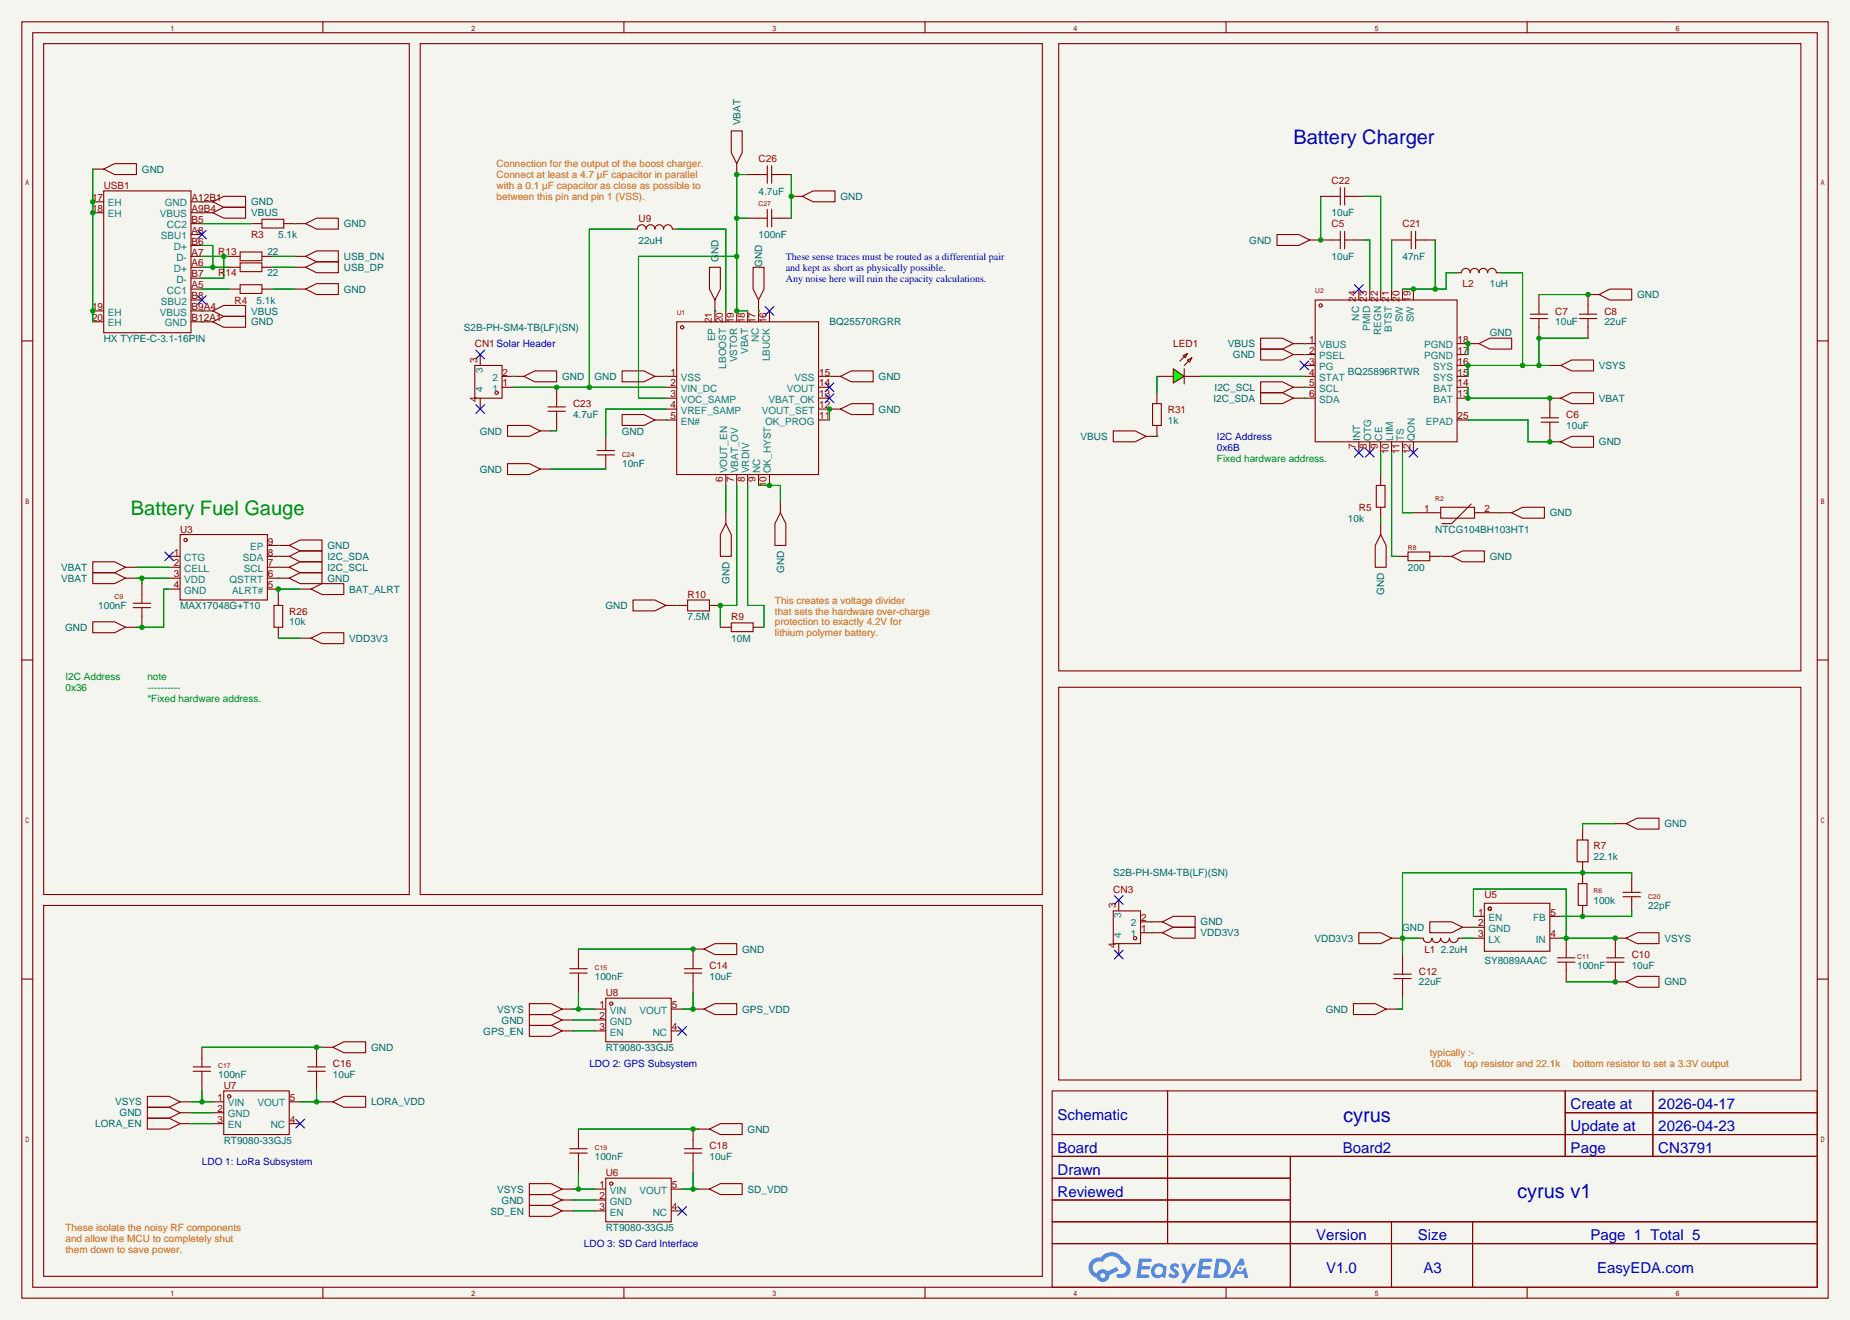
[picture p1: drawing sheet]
<svg xmlns="http://www.w3.org/2000/svg" width="431mm" height="307mm" viewBox="0 0 431 307" stroke-linecap="round" stroke-linejoin="round" font-family="sans-serif">
<defs><g id="words">
<g font-size="4.7" fill="#0000c2">
<text x="301" y="33.4">Battery Charger</text>
<text x="312.6" y="261.2">cyrus</text>
<text x="353.1" y="279">cyrus v1</text>
</g>
<text font-size="4.7" fill="#090" x="30.5" y="119.8">Battery Fuel Gauge</text>
<g font-size="3.5" fill="#0000c2">
<text x="246.1" y="260.8">Schematic</text>
<text x="365.5" y="258.3">Create at</text>
<text x="365.5" y="263.4">Update at</text>
<text x="385.9" y="258.3">2026-04-17</text>
<text x="385.9" y="263.4">2026-04-23</text>
<text x="246.1" y="268.4">Board</text>
<text x="312.5" y="268.4">Board2</text>
<text x="365.5" y="268.4">Page</text>
<text x="385.9" y="268.4">CN3791</text>
<text x="246.1" y="273.5">Drawn</text>
<text x="246.1" y="278.6">Reviewed</text>
<text x="306.3" y="288.8">Version</text>
<text x="330" y="288.8">Size</text>
<text x="370.1" y="288.8">Page 1 Total 5</text>
<text x="308.6" y="296.4">V1.0</text>
<text x="331.3" y="296.4">A3</text>
<text x="371.7" y="296.4">EasyEDA.com</text>
</g>
<g font-size="2.3" fill="#006464">
<text x="172.3" y="29.2" transform="rotate(-90 172.3 29.2)">VBAT</text>
<text x="33" y="40.2">GND</text>
<text x="58.4" y="47.8">GND</text>
<text x="176.5" y="45.3">4.7uF</text>
<text x="195.6" y="46.6">GND</text>
<text x="58.4" y="50.4">VBUS</text>
<text x="80" y="52.9">GND</text>
<text x="309.9" y="50.4">10uF</text>
<text x="62.2" y="59.3">22</text>
<text x="64.8" y="55.5">5.1k</text>
<text x="148.6" y="56.7">22uH</text>
<text x="176.5" y="55.5">100nF</text>
<text x="290.7" y="56.7">GND</text>
<text x="62.2" y="64.3">22</text>
<text x="80" y="63.1">USB_DP</text>
<text x="80" y="60.5">USB_DN</text>
<text x="167.2" y="61" transform="rotate(-90 167.2 61)">GND</text>
<text x="177.4" y="62.2" transform="rotate(-90 177.4 62.2)">GND</text>
<text x="309.9" y="60.5">10uF</text>
<text x="326.4" y="60.5">47nF</text>
<text x="59.7" y="70.7">5.1k</text>
<text x="80" y="68.2">GND</text>
<text x="346.7" y="66.9">1uH</text>
<text x="381" y="69.4">GND</text>
<text x="58.4" y="73.2">VBUS</text>
<text x="58.4" y="75.8">GND</text>
<text x="107.9" y="77">S2B-PH-SM4-TB(LF)(SN)</text>
<text x="193" y="75.8">BQ25570RGRR</text>
<text x="361.9" y="75.8">10uF</text>
<text x="373.4" y="75.8">22uF</text>
<text x="24.1" y="79.6">HX TYPE-C-3.1-16PIN</text>
<text x="285.8" y="80.9">VBUS</text>
<text x="286.9" y="83.4">GND</text>
<text x="346.7" y="78.3">GND</text>
<text x="130.8" y="88.5">GND</text>
<text x="138.3" y="88.5">GND</text>
<text x="204.5" y="88.5">GND</text>
<text x="313.7" y="87.2">BQ25896RTWR</text>
<text x="372.1" y="85.9">VSYS</text>
<text x="282.4" y="93.6">I2C_SDA</text>
<text x="282.7" y="91">I2C_SCL</text>
<text x="372.1" y="93.6">VBAT</text>
<text x="111.7" y="101.2">GND</text>
<text x="133.3" y="97.4">4.7uF</text>
<text x="144.7" y="101.2">GND</text>
<text x="204.5" y="96.1">GND</text>
<text x="271.8" y="98.6">1k</text>
<text x="364.5" y="99.9">10uF</text>
<text x="251.5" y="102.4">VBUS</text>
<text x="372.1" y="103.7">GND</text>
<text x="111.7" y="110.1">GND</text>
<text x="144.8" y="108.8">10nF</text>
<text x="313.7" y="121.5">10k</text>
<text x="334" y="124">NTCG104BH103HT1</text>
<text x="360.7" y="120.2">GND</text>
<text x="76.2" y="130.4">I2C_SDA</text>
<text x="76.2" y="127.8">GND</text>
<text x="346.7" y="130.4">GND</text>
<text x="14.2" y="132.9">VBAT</text>
<text x="14.2" y="135.5">VBAT</text>
<text x="76.2" y="132.9">I2C_SCL</text>
<text x="76.2" y="135.5">GND</text>
<text x="169.8" y="136" transform="rotate(-90 169.8 136)">GND</text>
<text x="182.5" y="133.4" transform="rotate(-90 182.5 133.4)">GND</text>
<text x="327.7" y="132.9">200</text>
<text x="22.9" y="141.8">100nF</text>
<text x="41.9" y="141.8">MAX17048G+T10</text>
<text x="81.3" y="138">BAT_ALRT</text>
<text x="140.9" y="141.8">GND</text>
<text x="322.2" y="138.5" transform="rotate(-90 322.2 138.5)">GND</text>
<text x="15.1" y="146.9">GND</text>
<text x="67.3" y="145.6">10k</text>
<text x="81.3" y="149.4">VDD3V3</text>
<text x="160" y="144.4">7.5M</text>
<text x="170.2" y="149.4">10M</text>
<text x="387.3" y="192.6">GND</text>
<text x="370.8" y="200.2">22.1k</text>
<text x="259.1" y="204">S2B-PH-SM4-TB(LF)(SN)</text>
<text x="279.4" y="215.5">GND</text>
<text x="370.8" y="210.4">100k</text>
<text x="383.5" y="211.7">22pF</text>
<text x="172.7" y="221.8">GND</text>
<text x="279.4" y="218">VDD3V3</text>
<text x="305.9" y="219.3">VDD3V3</text>
<text x="326.3" y="216.7">GND</text>
<text x="335.3" y="221.8">2.2uH</text>
<text x="387.3" y="219.3">VSYS</text>
<text x="345.4" y="224.4">SY8089AAAC</text>
<text x="367" y="225.6">100nF</text>
<text x="379.7" y="225.6">10uF</text>
<text x="138.4" y="228.2">100nF</text>
<text x="165.1" y="228.2">10uF</text>
<text x="330.2" y="229.4">22uF</text>
<text x="387.3" y="229.4">GND</text>
<text x="115.7" y="235.8">VSYS</text>
<text x="116.7" y="238.3">GND</text>
<text x="172.7" y="235.8">GPS_VDD</text>
<text x="308.5" y="235.8">GND</text>
<text x="86.4" y="244.7">GND</text>
<text x="112.5" y="240.9">GPS_EN</text>
<text x="141" y="244.7">RT9080-33GJ5</text>
<text x="50.8" y="251">100nF</text>
<text x="77.5" y="251">10uF</text>
<text x="26.8" y="257.4">VSYS</text>
<text x="86.4" y="257.4">LORA_VDD</text>
<text x="22.2" y="262.5">LORA_EN</text>
<text x="27.8" y="259.9">GND</text>
<text x="174" y="263.7">GND</text>
<text x="52.1" y="266.3">RT9080-33GJ5</text>
<text x="138.4" y="270.1">100nF</text>
<text x="165.1" y="270.1">10uF</text>
<text x="115.7" y="277.7">VSYS</text>
<text x="116.7" y="280.2">GND</text>
<text x="174" y="277.7">SD_VDD</text>
<text x="114.2" y="282.8">SD_EN</text>
<text x="141" y="286.6">RT9080-33GJ5</text>
</g>
<g font-size="2.3" fill="#c60">
<text x="115.6" y="38.9">Connection for the output of the boost charger.</text>
<text x="115.6" y="41.5">Connect at least a 4.7 µF capacitor in parallel</text>
<text x="115.6" y="44">with a 0.1 µF capacitor as close as possible to</text>
<text x="115.6" y="46.6">between this pin and pin 1 (VSS).</text>
<text x="180.3" y="140.5">This creates a voltage divider</text>
<text x="180.3" y="143.1">that sets the hardware over-charge</text>
<text x="180.3" y="145.6">protection to exactly 4.2V for</text>
<text x="180.3" y="148.2">lithium polymer battery.</text>
<text x="332.7" y="246">typically :-</text>
<text x="332.7" y="248.5">100k</text>
<text x="340.8" y="248.5">top resistor and 22.1k</text>
<text x="366.1" y="248.5">bottom resistor to set a 3.3V output</text>
<text x="15.2" y="286.6">These isolate the noisy RF components</text>
<text x="15.2" y="289.1">and allow the MCU to completely shut</text>
<text x="15.2" y="291.7">them down to save power.</text>
</g>
<g font-size="2.3" fill="#a90000">
<text x="176.5" y="37.7">C26</text>
<text x="24.1" y="44">USB1</text>
<text x="309.9" y="42.8">C22</text>
<text x="148.6" y="51.6">U9</text>
<text x="309.9" y="52.9">C5</text>
<text x="326.4" y="52.9">C21</text>
<text x="50.8" y="59.3">R13</text>
<text x="58.4" y="55.5">R3</text>
<text x="50.8" y="64.3">R14</text>
<text x="54.6" y="70.7">R4</text>
<text x="340.4" y="66.9">L2</text>
<text x="361.9" y="73.2">C7</text>
<text x="373.4" y="73.2">C8</text>
<text x="110.5" y="80.9">CN1 Solar Header</text>
<text x="273" y="80.9">LED1</text>
<text x="133.3" y="94.8">C23</text>
<text x="271.8" y="96.1">R31</text>
<text x="364.5" y="97.4">C6</text>
<text x="316.2" y="119">R5</text>
<text x="41.9" y="124">U3</text>
<text x="67.3" y="143.1">R26</text>
<text x="160" y="139.3">R10</text>
<text x="170.2" y="144.4">R9</text>
<text x="370.8" y="197.7">R7</text>
<text x="259.1" y="207.9">CN3</text>
<text x="345.4" y="209.1">U5</text>
<text x="331.5" y="221.8">L1</text>
<text x="165.1" y="225.6">C14</text>
<text x="330.2" y="226.9">C12</text>
<text x="379.7" y="223.1">C10</text>
<text x="141" y="232">U8</text>
<text x="77.5" y="248.5">C16</text>
<text x="52.1" y="253.6">U7</text>
<text x="165.1" y="267.5">C18</text>
<text x="141" y="273.9">U6</text>
</g>
<g font-size="2.3" fill="#840000">
<text x="21.4" y="46.8">17</text>
<text x="44.6" y="46.8">A12B1</text>
<text x="21.4" y="49.3">18</text>
<text x="44.6" y="49.3">A9B4</text>
<text x="44.6" y="51.9">B5</text>
<text x="44.6" y="54.4">A8</text>
<text x="44.6" y="59.5">A7</text>
<text x="44.6" y="57">B6</text>
<text x="44.6" y="62">A6</text>
<text x="44.6" y="64.6">B7</text>
<text x="44.6" y="67.1">A5</text>
<text x="44.6" y="69.7">B8</text>
<text x="315.6" y="70.2" transform="rotate(-90 315.6 70.2)">24</text>
<text x="318.1" y="70.2" transform="rotate(-90 318.1 70.2)">23</text>
<text x="320.6" y="70.2" transform="rotate(-90 320.6 70.2)">22</text>
<text x="323.2" y="70.2" transform="rotate(-90 323.2 70.2)">21</text>
<text x="325.7" y="70.2" transform="rotate(-90 325.7 70.2)">20</text>
<text x="328.3" y="70.2" transform="rotate(-90 328.3 70.2)">19</text>
<text x="21.4" y="74.7">20</text>
<text x="21.4" y="72.2">19</text>
<text x="44.6" y="74.7">B12A1</text>
<text x="44.6" y="72.2">B9A4</text>
<text x="165.7" y="75.3" transform="rotate(-90 165.7 75.3)">21</text>
<text x="168.2" y="75.3" transform="rotate(-90 168.2 75.3)">20</text>
<text x="170.8" y="75.3" transform="rotate(-90 170.8 75.3)">19</text>
<text x="173.3" y="75.3" transform="rotate(-90 173.3 75.3)">18</text>
<text x="175.9" y="75.3" transform="rotate(-90 175.9 75.3)">17</text>
<text x="178.4" y="75.3" transform="rotate(-90 178.4 75.3)">16</text>
<text x="304.6" y="79.8">1</text>
<text x="304.6" y="82.4">2</text>
<text x="339.2" y="82.4">17</text>
<text x="339.2" y="79.8">18</text>
<text x="111.1" y="84.5" transform="rotate(-90 111.1 84.5)">3</text>
<text x="117" y="90">1</text>
<text x="117" y="87.4">2</text>
<text x="156.1" y="87.4">1</text>
<text x="156.1" y="90">2</text>
<text x="190.6" y="90">14</text>
<text x="190.6" y="87.4">15</text>
<text x="304.6" y="84.9">3</text>
<text x="304.6" y="87.4">4</text>
<text x="304.6" y="90">5</text>
<text x="339.2" y="90">14</text>
<text x="339.2" y="87.4">15</text>
<text x="339.2" y="84.9">16</text>
<text x="111.1" y="93.6" transform="rotate(-90 111.1 93.6)">4</text>
<text x="156.1" y="92.5">3</text>
<text x="156.1" y="95.1">4</text>
<text x="190.6" y="95.1">12</text>
<text x="190.6" y="92.5">13</text>
<text x="304.6" y="92.5">6</text>
<text x="339.2" y="92.5">13</text>
<text x="156.1" y="97.6">5</text>
<text x="190.6" y="97.6">11</text>
<text x="339.2" y="97.6">25</text>
<text x="315.6" y="104.5" transform="rotate(-90 315.6 104.5)">7</text>
<text x="318.1" y="104.5" transform="rotate(-90 318.1 104.5)">8</text>
<text x="320.6" y="104.5" transform="rotate(-90 320.6 104.5)">9</text>
<text x="323.2" y="105.8" transform="rotate(-90 323.2 105.8)">10</text>
<text x="325.7" y="105.8" transform="rotate(-90 325.7 105.8)">11</text>
<text x="328.3" y="105.8" transform="rotate(-90 328.3 105.8)">12</text>
<text x="168.2" y="112.1" transform="rotate(-90 168.2 112.1)">6</text>
<text x="170.8" y="112.1" transform="rotate(-90 170.8 112.1)">7</text>
<text x="173.3" y="112.1" transform="rotate(-90 173.3 112.1)">8</text>
<text x="175.9" y="112.1" transform="rotate(-90 175.9 112.1)">9</text>
<text x="178.4" y="113.4" transform="rotate(-90 178.4 113.4)">10</text>
<text x="331.4" y="119.2">1</text>
<text x="345.4" y="119.2">2</text>
<text x="40.5" y="129.3">1</text>
<text x="40.5" y="131.9">2</text>
<text x="62.4" y="131.9">7</text>
<text x="62.4" y="129.3">8</text>
<text x="62.4" y="126.8">9</text>
<text x="40.5" y="134.4">3</text>
<text x="40.5" y="137">4</text>
<text x="62.4" y="137">5</text>
<text x="62.4" y="134.4">6</text>
<text x="259.7" y="211.5" transform="rotate(-90 259.7 211.5)">3</text>
<text x="265.6" y="214.4">2</text>
<text x="344" y="213.2">1</text>
<text x="344" y="215.7">2</text>
<text x="360.8" y="213.2">5</text>
<text x="259.7" y="220.6" transform="rotate(-90 259.7 220.6)">4</text>
<text x="265.6" y="217">1</text>
<text x="344" y="218.2">3</text>
<text x="360.8" y="218.2">4</text>
<text x="139.5" y="234.8">1</text>
<text x="139.5" y="237.3">2</text>
<text x="139.5" y="239.8">3</text>
<text x="156.3" y="239.8">4</text>
<text x="156.3" y="234.8">5</text>
<text x="50.6" y="256.3">1</text>
<text x="67.4" y="256.3">5</text>
<text x="50.6" y="258.9">2</text>
<text x="50.6" y="261.4">3</text>
<text x="67.4" y="261.4">4</text>
<text x="139.5" y="276.7">1</text>
<text x="139.5" y="279.2">2</text>
<text x="139.5" y="281.7">3</text>
<text x="156.3" y="281.7">4</text>
<text x="156.3" y="276.7">5</text>
</g>
<g font-size="2.3" fill="#008484">
<text x="25.1" y="48.1">EH</text>
<text x="25.1" y="50.6">EH</text>
<text x="37.2" y="50.6">VBUS</text>
<text x="38.3" y="48.1">GND</text>
<text x="38.9" y="53.1">CC2</text>
<text x="37.4" y="55.7">SBU1</text>
<text x="40.5" y="58.2">D+</text>
<text x="40.5" y="63.3">D+</text>
<text x="41.1" y="60.8">D-</text>
<text x="41.1" y="65.8">D-</text>
<text x="37.4" y="70.9">SBU2</text>
<text x="38.9" y="68.4">CC1</text>
<text x="25.1" y="76">EH</text>
<text x="25.1" y="73.5">EH</text>
<text x="37.2" y="73.5">VBUS</text>
<text x="38.3" y="76">GND</text>
<text x="316.3" y="74.6" transform="rotate(-90 316.3 74.6)">NC</text>
<text x="318.9" y="77.1" transform="rotate(-90 318.9 77.1)">PMID</text>
<text x="323.9" y="77.2" transform="rotate(-90 323.9 77.2)">BTST</text>
<text x="326.5" y="75" transform="rotate(-90 326.5 75)">SW</text>
<text x="329" y="75" transform="rotate(-90 329 75)">SW</text>
<text x="166.5" y="79.5" transform="rotate(-90 166.5 79.5)">EP</text>
<text x="174.1" y="82.4" transform="rotate(-90 174.1 82.4)">VBAT</text>
<text x="176.6" y="79.7" transform="rotate(-90 176.6 79.7)">NC</text>
<text x="307" y="81.1">VBUS</text>
<text x="307" y="83.6">PSEL</text>
<text x="321.4" y="78" transform="rotate(-90 321.4 78)">REGN</text>
<text x="331.4" y="83.6">PGND</text>
<text x="331.4" y="81.1">PGND</text>
<text x="112.4" y="86.8" transform="rotate(-90 112.4 86.8)">3</text>
<text x="114.6" y="88.7">2</text>
<text x="158.4" y="88.7">VSS</text>
<text x="169" y="85.8" transform="rotate(-90 169 85.8)">LBOOST</text>
<text x="171.5" y="84.4" transform="rotate(-90 171.5 84.4)">VSTOR</text>
<text x="179.2" y="84.1" transform="rotate(-90 179.2 84.1)">LBUCK</text>
<text x="184.9" y="88.7">VSS</text>
<text x="307" y="86.2">PG</text>
<text x="307" y="88.7">STAT</text>
<text x="333.5" y="88.7">SYS</text>
<text x="333.5" y="86.2">SYS</text>
<text x="112.4" y="91.3" transform="rotate(-90 112.4 91.3)">4</text>
<text x="114.6" y="91.2">1</text>
<text x="158.4" y="91.2">VIN_DC</text>
<text x="158.4" y="93.8">VOC_SAMP</text>
<text x="178.8" y="93.8">VBAT_OK</text>
<text x="183.1" y="91.2">VOUT</text>
<text x="307" y="91.2">SCL</text>
<text x="307" y="93.8">SDA</text>
<text x="333.6" y="93.8">BAT</text>
<text x="333.6" y="91.2">BAT</text>
<text x="158.4" y="96.3">VREF_SAMP</text>
<text x="158.4" y="98.9">EN#</text>
<text x="177.3" y="96.3">VOUT_SET</text>
<text x="178" y="98.9">OK_PROG</text>
<text x="331.8" y="98.9">EPAD</text>
<text x="316.6" y="102.6" transform="rotate(-90 316.6 102.6)">INT</text>
<text x="319.1" y="102.6" transform="rotate(-90 319.1 102.6)">OTG</text>
<text x="321.6" y="102.6" transform="rotate(-90 321.6 102.6)">CE</text>
<text x="324.2" y="102.6" transform="rotate(-90 324.2 102.6)">LIIM</text>
<text x="326.7" y="102.6" transform="rotate(-90 326.7 102.6)">TS</text>
<text x="329.3" y="102.6" transform="rotate(-90 329.3 102.6)">QON</text>
<text x="169.2" y="110.2" transform="rotate(-90 169.2 110.2)">VOUT_EN</text>
<text x="171.8" y="110.2" transform="rotate(-90 171.8 110.2)">VBAT_OV</text>
<text x="174.3" y="110.2" transform="rotate(-90 174.3 110.2)">VRDIV</text>
<text x="176.9" y="110.2" transform="rotate(-90 176.9 110.2)">NC</text>
<text x="179.4" y="110.2" transform="rotate(-90 179.4 110.2)">OK_HYST</text>
<text x="42.8" y="130.6">CTG</text>
<text x="56.5" y="130.6">SDA</text>
<text x="58.2" y="128.1">EP</text>
<text x="42.8" y="133.2">CELL</text>
<text x="42.8" y="135.7">VDD</text>
<text x="53.4" y="135.7">QSTRT</text>
<text x="56.8" y="133.2">SCL</text>
<text x="42.8" y="138.2">GND</text>
<text x="54" y="138.2">ALRT#</text>
<text x="260.9" y="213.8" transform="rotate(-90 260.9 213.8)">3</text>
<text x="263.2" y="215.7">2</text>
<text x="346.4" y="214.4">EN</text>
<text x="356.8" y="214.4">FB</text>
<text x="260.9" y="218.3" transform="rotate(-90 260.9 218.3)">4</text>
<text x="263.2" y="218.2">1</text>
<text x="346.4" y="217">GND</text>
<text x="346.4" y="219.5">LX</text>
<text x="357.4" y="219.5">IN</text>
<text x="141.9" y="236">VIN</text>
<text x="141.9" y="238.6">GND</text>
<text x="148.8" y="236">VOUT</text>
<text x="141.9" y="241.1">EN</text>
<text x="151.9" y="241.1">NC</text>
<text x="53" y="257.6">VIN</text>
<text x="59.9" y="257.6">VOUT</text>
<text x="53" y="260.2">GND</text>
<text x="53" y="262.7">EN</text>
<text x="63" y="262.7">NC</text>
<text x="141.9" y="277.9">VIN</text>
<text x="141.9" y="280.5">GND</text>
<text x="148.8" y="277.9">VOUT</text>
<text x="141.9" y="283">EN</text>
<text x="151.9" y="283">NC</text>
</g>
<g font-size="2.3" fill="#0000c2">
<text x="182.9" y="60.5">These sense traces must be routed as a differential pair</text>
<text x="182.9" y="63.1">and kept as short as physically possible.</text>
<text x="182.9" y="65.6">Any noise here will ruin the capacity calculations.</text>
<text x="283.2" y="102.4">I2C Address</text>
<text x="283.2" y="105">0x6B</text>
<text x="137.2" y="248.5">LDO 2: GPS Subsystem</text>
<text x="47" y="271.4">LDO 1: LoRa Subsystem</text>
<text x="135.9" y="290.4">LDO 3: SD Card Interface</text>
</g>
<g font-size="2.3" fill="#090">
<text x="283.2" y="107.5">Fixed hardware address.</text>
<text x="15.2" y="158.3">I2C Address</text>
<text x="15.2" y="160.9">0x36</text>
<text x="34.3" y="158.3">note</text>
<text x="34.3" y="160.9">----------</text>
<text x="34.3" y="163.4">*Fixed hardware address.</text>
</g>
<g font-size="1.6" fill="#a90000">
<text x="176.5" y="48">C27</text>
<text x="306.1" y="68.3">U2</text>
<text x="157.5" y="73.4">U1</text>
<text x="144.8" y="106.4">C24</text>
<text x="334" y="116.6">R2</text>
<text x="327.7" y="128">R8</text>
<text x="26.7" y="139.4">C9</text>
<text x="370.8" y="208">R6</text>
<text x="383.5" y="209.3">C20</text>
<text x="138.4" y="225.8">C15</text>
<text x="367" y="223.2">C11</text>
<text x="50.8" y="248.6">C17</text>
<text x="138.4" y="267.7">C19</text>
</g>
</g></defs>
<path d="M0 0h430.5v307.3h-430.5z" fill="#f5f5f0"/>
<g fill="none" stroke="#850000" stroke-width=".25">
<path d="M5.1 5.1h420.3v297.2h-420.3zM7.6 7.6h415.3v292.1h-415.3zM75.1 5.1v2.5M145.2 5.1v2.5M215.3 5.1v2.5M285.3 5.1v2.5M355.4 5.1v2.5M5.1 79.4h2.5M422.9 79.4h2.5M5.1 153.7h2.5M422.9 153.7h2.5M5.1 228h2.5"/>
<path d="M422.9 228h2.5M244.9 254h178v45.7h-178zM271.7 254v35.6M364.3 254v15.2M364.3 259.1h58.6M384.7 254v15.2M244.9 264.2h178M244.9 269.2h178M244.9 274.3h55.4M244.9 279.4h55.4M300.3 269.2v30.5M75.1 299.7v2.6"/>
<path d="M145.2 299.7v2.6M215.3 299.7v2.6M244.9 284.5h178M244.9 289.6h178M285.3 299.7v2.6M323.8 284.5v15.2M342.7 284.5v15.2M355.4 299.7v2.6"/>
</g>
<g fill="#5487ff">
<path d="M272.6 294.4a1.3 1.3 0 0 1 1.8 .3l-.4 .6a.54 .54 0 0 0-.9-.2l.1 .2a1.28 1.28 0 0 1 .8 2 1.53 1.53 0 0 1-2.2-.3l.6-.6 .7 .5a.31 .31 0 0 0 .4-.3 .31 .31 0 0 0-.3-.4 1.12 1.12 0 0 1-.6-1.8z"/>
<path d="M274.9 294.2h.8l.7 2 1.2-2h.9l-2.7 4.5h-.9l.9-1.6z"/>
<path d="M265.1 293h2.3a.46 .46 0 0 1 .5 .1 .46 .46 0 0 1 .1 .5l-.4 .2h-1.7l-.2 1h1.7a.4 .4 0 0 1 .3 .4 .4 .4 0 0 1-.4 .4h-1.7l-.2 1.2h1.4a.46 .46 0 0 1 .5 0 .46 .46 0 0 1 .1 .5l-.3 .2h-2.6z"/>
<path d="M279.2 293.1h2.3a.47 .47 0 0 1 .5 0 .47 .47 0 0 1 .1 .5l-.4 .2h-1.7l-.2 1h1.7a.4 .4 0 0 1 .3 .4 .4 .4 0 0 1-.4 .4h-1.7l-.1 1.2 1.3-.1a.46 .46 0 0 1 .5 .1 .46 .46 0 0 1 .1 .5l-.3 .2h-2.6z"/>
<path d="M288.6 293.1h.7l.4 1.3-.7 .3a.75 .75 0 0 0-1.1 .3 .75 .75 0 0 0 .5 1.1 .75 .75 0 0 0 1-.7l.5-.3 .6 2.4h-.9l-.2-.9h-1.8l-.6 .9h-.9z"/>
<path d="M283 293.1l-.6 4.4h1.4a2.27 2.27 0 0 0 2.6-2.2 2.27 2.27 0 0 0-2.7-2.2zM283.8 293.8a1.5 1.5 0 0 1 1.8 1.6 1.5 1.5 0 0 1-2 1.4h-.2z"/>
<path d="M268.4 294.7a1.6 1.6 0 0 0-.3 2.3 1.6 1.6 0 0 0 2.3 .2l.8 .3 .3-2.4-.2-.3-.4-.1a1.58 1.58 0 0 0-2.5 0zM269 295.2a.99 .99 0 0 1 1.7 .6 .99 .99 0 0 1-1.4 1.1 .98 .98 0 0 1-.3-1.7z"/>
<path d="M254.1 293.5a2.37 2.37 0 0 0 1.1 4 1.54 1.54 0 0 0 1.8 1 1.54 1.54 0 0 0 1.2-1.6l2.1-1.1-.4-.8-2.1 1a1.57 1.57 0 0 0-2.6 .5 1.5 1.5 0 0 1-.7-2.1 1.5 1.5 0 0 1 2.1-.5 2.23 2.23 0 0 1 2.3-1.4 2.23 2.23 0 0 1 2 1.8 1.16 1.16 0 0 1 1.3 1.1 1.16 1.16 0 0 1-1.1 1.2h-.7a.47 .47 0 0 0-.6 .4 .47 .47 0 0 0 .5 .5 2.14 2.14 0 0 0 2.7-1.3 2.14 2.14 0 0 0-1.4-2.7 3.2 3.2 0 0 0-5.4-.7l-1.2 .1zM256.1 297a.58 .58 0 0 1 1.1 0 .58 .58 0 0 1-1.1 0z"/>
<circle cx="288.6" cy="295.3" r=".28"/>
</g>
<g fill="none" stroke="#850000" stroke-width=".25">
<path d="M10.2 10.2h85v198.1h-85zM97.8 10.2h144.8v198.1h-144.8zM246.4 10.2h172.7v146h-172.7zM21.6 39.4h2.5M24.1 39.4l2.6-1.3h5v2.5h-5zM170.2 30.5h2.5v5.1l-1.3 2.5-1.2-2.5zM171.4 38.1v2.5M178.6 38.6v4.1M179.6 38.6v4.1M21.6 47h2.5M21.6 49.5h2.5M24.1 44.4h20.3v33.1h-20.3z"/>
<path d="M44.4 47h5.1M44.4 49.5h5.1M44.4 54.6h2.6M44.4 59.7h2.6M44.4 57.2h2.6M44.4 52.1h2.6M49.5 49.5l2.6-1.2h5v2.5h-5zM49.5 47l2.6-1.3h5v2.6h-5zM53.3 59.7h2.6M55.9 58.7h5.1v2h-5.1zM58.4 52.1h2.6M61 51.1h5v2h-5z"/>
<path d="M61 59.7h2.5M66 52.1h5.1M68.6 59.7h2.5M71.1 59.7l2.6-1.3h5v2.6h-5zM71.1 52.1l2.6-1.3h5v2.5h-5zM147.3 53.3h1a1.02 1.02 0 0 1 1.1-1 1.02 1.02 0 0 1 1 1 1.02 1.02 0 0 1 1-1 1.02 1.02 0 0 1 1 1 1.02 1.02 0 0 1 1-1 1.02 1.02 0 0 1 1 1 1.02 1.02 0 0 1 1-1 1.02 1.02 0 0 1 1.1 1h1M174 40.6h4.6M174 50.8h4.6M178.6 48.8v4M179.6 40.6h4.5M179.6 48.8v4M179.6 50.8h4.5"/>
<path d="M184.1 45.7h2.6M186.7 45.7l2.5-1.3h5.1v2.6h-5.1zM297.2 54.6h5.1l2.5 1.3-2.5 1.3h-5.1zM304.8 55.9h7.1M307.3 45.7h4.6M311.9 43.7v4.1M311.9 53.8v4.1M312.9 43.7v4.1M312.9 53.8v4.1M312.9 55.9h4.6M312.9 45.7h4.6M323.8 55.9h4.6"/>
<path d="M328.4 53.8v4.1M329.4 55.9h4.6M329.4 53.8v4.1M21.6 74.9h2.5M21.6 72.4h2.5M44.4 62.2h2.6M44.4 67.3h2.6M44.4 74.9h5.1M44.4 72.4h5.1M44.4 69.8h2.6M44.4 64.8h2.6M49.5 72.4l2.6-1.3h5v2.6h-5z"/>
<path d="M49.5 74.9l2.6-1.2h5v2.5h-5zM53.3 62.2h2.6M53.3 67.3h2.6M55.9 66.3h5.1v2h-5.1zM55.9 61.2h5.1v2h-5.1zM61 62.2h2.5M61 67.3h2.5M68.6 62.2h2.5M68.6 67.3h2.5M71.1 62.2l2.6-1.2h5v2.5h-5zM71.1 67.3l2.6-1.3h5v2.6h-5zM157.5 74.9h33v35.6h-33z"/>
<path d="M165.1 62.2h2.5v5.1l-1.2 2.5-1.3-2.5zM166.4 69.8v5.1M168.9 72.4v2.5M171.4 72.4v2.5M174 72.4v2.5M175.3 62.2h2.5v5.1l-1.3 2.5-1.2-2.5zM176.5 69.8v5.1M179.1 72.4v2.5M293.4 78.7h5l2.6 1.3-2.6 1.3h-5zM306.1 69.8h33v33.1h-33zM316.2 67.3v2.5M318.8 67.3v2.5"/>
<path d="M321.3 67.3v2.5M323.8 67.3v2.5M326.4 67.3v2.5M328.9 67.3v2.5M339.1 63.5h1a1.02 1.02 0 0 1 1-1 1.02 1.02 0 0 1 1 1M342.1 63.5a1.02 1.02 0 0 1 1.1-1 1.02 1.02 0 0 1 1 1M344.2 63.5a1.02 1.02 0 0 1 1-1 1.02 1.02 0 0 1 1 1M346.2 63.5a1.02 1.02 0 0 1 1-1 1.02 1.02 0 0 1 1 1M348.2 63.5h1M356.1 73.2h4.1M356.1 74.2h4.1M358.1 68.6v4.6"/>
<path d="M358.1 74.2v4.5M367.5 73.2h4.1M367.5 74.2h4.1M369.6 74.2v4.5M372.1 68.6l2.5-1.3h5.1v2.5h-5.1zM372.1 68.6h-2.5v4.6M110.5 85.1h6.3v7.6h-6.3zM111.8 82.6v2.5M111.8 92.7v2.5M116.8 87.6h2.6M116.8 90.2h2.6M118.1 99.1h5.1l2.5 1.2-2.5 1.3h-5.1z"/>
<path d="M127.5 95.8h4.1M127.5 94.7h4.1M129.5 90.2v4.5M129.5 95.8v4.5M144.8 86.4h5.1l2.5 1.2-2.5 1.3h-5.1zM144.8 96.5h5.1l2.5 1.3-2.5 1.3h-5.1zM152.4 87.6h5.1M152.4 97.8h5.1M154.9 90.2h2.6M154.9 92.7h2.6M154.9 95.2h2.6M190.5 87.6h5.1"/>
<path d="M190.5 90.2h2.5M190.5 92.7h2.5M190.5 95.2h5.1M190.5 97.8h2.5M195.6 87.6l2.5-1.2h5.1v2.5h-5.1zM195.6 95.2l2.5-1.2h5.1v2.5h-5.1zM269.2 87.6h3.8M275.6 87.6h3.8M275.6 85.9v3.5M293.4 88.9h5l2.6 1.3-2.6 1.2h-5zM293.4 91.4h5l2.6 1.3-2.6 1.3h-5zM293.4 81.3h5l2.6 1.3-2.6 1.2h-5z"/>
<path d="M301 90.2h5.1M301 92.7h5.1M301 80h5.1M301 82.6h5.1M303.5 87.6h2.6M303.5 85.1h2.6M339.1 87.6h2.5M339.1 90.2h2.5M339.1 92.7h2.5M339.1 97.8h2.5M339.1 80h5.1M339.1 82.6h2.5"/>
<path d="M339.1 85.1h2.5M344.2 80l2.5-1.3h5.1v2.6h-5.1zM358.6 97.3h4.1M358.6 98.3h4.1M360.7 85.1h2.5M360.7 98.3v4.6h2.5M363.2 92.7l2.6-1.3h5v2.6h-5zM363.2 85.1l2.6-1.3h5v2.6h-5zM363.2 92.7h-2.5v4.6M118.1 107.9h5.1l2.5 1.3-2.5 1.3h-5.1zM125.7 100.3h2.6M125.7 109.2h2.6"/>
<path d="M138.9 105.9h4.1M138.9 104.9h4.1M141 101.6v3.3M141 105.9v3.3M168.9 110.5v2.5M168.9 119.4v2.5M171.4 110.5v2.5M174 110.5v2.5M176.5 110.5v2.5M179.1 110.5v2.5M181.6 119.4l1.3 2.5v5.1h-2.6v-5.1zM181.6 116.8v2.6"/>
<path d="M316.2 102.9v2.5M318.8 102.9v2.5M320.3 113h2v5.1h-2zM321.3 102.9v2.5M321.3 110.5v2.5M321.3 118.1v2.6M323.8 102.9v2.5M326.4 102.9v2.5M328.9 102.9v2.5M328.9 119.4h6.4M335.3 118.1h7.9v2.6h-7.9zM342.4 117.3l-4.6 4.6h-2.3"/>
<path d="M343.2 119.4h8.6M351.8 119.4l2.5-1.3h5.1v2.6h-5.1zM363.2 102.9l2.6-1.3h5v2.5h-5zM21.6 130.8h5.1l2.5 1.3-2.5 1.2h-5.1zM21.6 133.3h5.1l2.5 1.3-2.5 1.3h-5.1zM29.2 132.1h2.5M29.2 134.6h2.5M33 135.9v4.6M39.4 129.5h2.5M39.4 132.1h2.5M39.4 134.6h2.5M39.4 137.2h2.5"/>
<path d="M41.9 124.5h20.3v15.2h-20.3zM62.2 129.5h5.1M62.2 132.1h5.1M62.2 134.6h5.1M62.2 137.2h2.6M62.2 127h5.1M64.8 138.4v2.6M67.3 129.5l2.5-1.2h5.1v2.5h-5.1zM67.3 132.1l2.5-1.3h5.1v2.5h-5.1zM67.3 134.6l2.5-1.3h5.1v2.6h-5.1zM67.3 127l2.5-1.3h5.1v2.6h-5.1zM69.8 137.2h2.6"/>
<path d="M72.4 137.2l2.5-1.3h5.1v2.5h-5.1zM147.3 139.7h5.1l2.5 1.3-2.5 1.2h-5.1zM160 139.7h5.1v2.5h-5.1zM168.9 121.9l1.3 2.6v5h-2.6v-5zM321.3 124.5l1.3 2.5v5.1h-2.6v-5.1zM321.3 121.9v2.6M325.1 129.5h2.6M327.7 128.5h5v2.1h-5zM332.7 129.5h5.1M337.8 129.5l2.6-1.2h5v2.5h-5zM21.6 144.8h5.1l2.5 1.2-2.5 1.3h-5.1zM29.2 146h2.5"/>
<path d="M31 141.5h4.1M31 140.5h4.1M33 141.5v4.5M63.8 141h2v5h-2zM64.8 146v2.6M69.8 148.6h2.6M72.4 148.6l2.5-1.3h5.1v2.6h-5.1zM154.9 141h5.1M165.1 141h2.5M167.6 146h2.6M170.2 145h5.1v2.1h-5.1zM175.3 146h2.5"/>
<path d="M246.4 160h172.7v91.5h-172.7zM367 195.6h2.6v5.1h-2.6zM368.3 193v2.6M375.9 191.8h2.6M378.5 191.8l2.5-1.3h5.1v2.5h-5.1zM10.2 210.8h232.4v86.4h-232.4zM316.2 217.2h5.1l2.5 1.2-2.5 1.3h-5.1zM323.8 218.4h2.6M330.2 218.4h1a1.02 1.02 0 0 0 1 1.1 1.02 1.02 0 0 0 1-1.1 1.02 1.02 0 0 0 1.1 1.1 1.02 1.02 0 0 0 1-1.1 1.02 1.02 0 0 0 1 1.1 1.02 1.02 0 0 0 1-1.1 1.02 1.02 0 0 0 1 1.1 1.02 1.02 0 0 0 1-1.1h1.1M332.7 214.6h5.1l2.6 1.3-2.6 1.3h-5.1zM340.4 215.9h5M342.9 218.4h2.5"/>
<path d="M342.9 213.4h2.5M345.4 210.3h15.3v11.2h-15.3zM360.7 218.4h2.5M360.7 213.4h2.5M364.5 218.4v4.6M367.3 205.7h2v5.1h-2zM368.3 200.7v5M368.3 210.8v2.6M377.7 207.8h4.1M377.7 208.8h4.1M378.5 218.4l2.5-1.2h5.1v2.5h-5.1zM378.5 218.4h-2.6v4.6"/>
<path d="M379.7 204.5v3.3M379.7 208.8v3.3M123.2 233.7h5.1l2.5 1.3-2.5 1.2h-5.1zM123.2 238.8h5.1l2.5 1.2-2.5 1.3h-5.1zM123.2 236.2h5.1l2.5 1.3-2.5 1.3h-5.1zM130.8 235h2.5M130.8 237.5h2.5M132.6 226.6h4.1M132.6 225.6h4.1M134.6 221v4.6M134.6 226.6v4.5M138.4 235h2.6"/>
<path d="M138.4 237.5h2.6M141 232.4h15.2v10.2h-15.2zM156.2 235h2.5M159.3 226.6h4M159.3 225.6h4M161.3 235h2.5M161.3 226.6v4.5M163.8 235l2.6-1.3h5v2.5h-5zM163.8 221l2.6-1.3h5v2.6h-5zM163.8 221h-2.5v4.6M315 233.7h5l2.6 1.3-2.6 1.2h-5zM322.6 235h2.5"/>
<path d="M324.4 227.8h4M324.4 226.8h4M326.4 222.3v4.5M326.4 227.8v4.6M362.5 224h4M362.5 223h4M364.5 224v4.6M373.9 224h4.1M373.9 223h4.1M375.9 224v4.6h2.6M378.5 228.6l2.5-1.3h5.1v2.6h-5.1zM34.3 255.3h5.1l2.5 1.2-2.5 1.3h-5.1z"/>
<path d="M34.3 257.8h5.1l2.5 1.3-2.5 1.3h-5.1zM41.9 256.5h2.5M41.9 259.1h2.5M45 249.4h4M45 248.4h4M47 243.8v4.6M47 249.4v4.6M49.5 256.5h2.6M49.5 259.1h2.6M52.1 254h15.2v10.2h-15.2zM67.3 256.5h2.5M71.6 249.4h4.1"/>
<path d="M71.6 248.4h4.1M73.7 243.8v4.6M73.7 249.4v4.6M74.9 256.5h2.6M74.9 243.8h2.6M77.5 256.5l2.5-1.2h5.1v2.5h-5.1zM77.5 243.8l2.5-1.2h5.1v2.5h-5.1zM130.8 240h2.5M138.4 240h2.6M156.2 240h2.5M34.3 260.4h5.1l2.5 1.2-2.5 1.3h-5.1zM41.9 261.6h2.5"/>
<path d="M49.5 261.6h2.6M67.3 261.6h2.5M123.2 275.6h5.1l2.5 1.3-2.5 1.2h-5.1zM123.2 278.1h5.1l2.5 1.3-2.5 1.3h-5.1zM130.8 276.9h2.5M130.8 279.4h2.5M132.6 268.5h4.1M132.6 267.5h4.1M134.6 262.9v4.6M134.6 268.5v4.6M138.4 276.9h2.6M138.4 279.4h2.6"/>
<path d="M141 274.3h15.2v10.2h-15.2zM156.2 276.9h2.5M159.3 268.5h4M159.3 267.5h4M161.3 262.9v4.6M161.3 268.5v4.6M162.6 276.9h2.5M162.6 262.9h2.5M165.1 276.9l2.5-1.3h5.1v2.5h-5.1zM165.1 262.9l2.5-1.3h5.1v2.6h-5.1zM123.2 280.7h5.1l2.5 1.2-2.5 1.3h-5.1zM130.8 281.9h2.5"/>
<path d="M138.4 281.9h2.6M156.2 281.9h2.5"/>
<circle cx="158.7" cy="76.2" r=".38"/>
<circle cx="307.3" cy="71.1" r=".38"/>
<circle cx="115.6" cy="91.4" r=".38"/>
<circle cx="43.2" cy="125.7" r=".38"/>
<circle cx="346.7" cy="211.6" r=".38"/>
<circle cx="142.2" cy="233.7" r=".38"/>
<circle cx="53.3" cy="255.3" r=".38"/>
<circle cx="142.2" cy="275.6" r=".38"/>
</g>
<g fill="none" stroke="#000085" stroke-width=".25">
<path d="M46 53.6l2 2M48 53.6l-2 2M46 68.8l2 2.1M48 68.8l-2 2.1M178.1 71.4l2 2M180.1 71.4l-2 2M315.2 66.3l2 2M317.2 66.3l-2 2M110.7 81.5l2.1 2.1M110.7 94.2l2.1 2.1M112.8 81.5l-2.1 2.1M112.8 94.2l-2.1 2.1"/>
<path d="M192 91.7l2.1 2M192 89.2l2.1 2M194.1 91.7l-2.1 2M194.1 89.2l-2.1 2M302.5 84.1l2 2M304.5 84.1l-2 2M315.2 104.4l2 2M317.2 104.4l-2 2M317.8 104.4l2 2M319.8 104.4l-2 2M327.9 104.4l2 2M329.9 104.4l-2 2"/>
<path d="M38.4 128.5l2 2.1M40.4 128.5l-2 2.1M157.7 239l2.1 2M159.8 239l-2.1 2M68.8 260.6l2.1 2M70.9 260.6l-2.1 2M157.7 280.9l2.1 2.1M159.8 280.9l-2.1 2.1"/>
</g>
<g fill="none" stroke="#009600" stroke-width=".25">
<path d="M21.6 39.4v35.5M47 49.5h.1M47 47h.1M47 59.7h6.3M47 57.2h2.5v5M47 52.1h11.4M52.1 59.7v5.1h-5.1M63.5 59.7h5.1M68.6 52.1h.1M147.3 53.3h-10.1v36.9M157.5 53.3h11.4v19.1M171.4 59.7h-22.8v33h6.3"/>
<path d="M171.4 50.8h2.6M174 40.6h-2.6v31.8h2.6M184.1 40.6v10.2M307.3 45.7v10.2M317.5 45.7h3.8v21.6M317.5 55.9h1.3v11.4M323.8 55.9v11.4M334 55.9v11.4M47 72.4h.1M47 74.9h.1M47 62.2h6.3M47 67.3h6.3"/>
<path d="M63.5 62.2h5.1M63.5 67.3h5.1M166.4 72.4h.1M176.5 72.4h.1M339.1 63.5h-2.6v3.8h-10.1M349.2 63.5h5.1v21.6M358.1 68.6h11.5M369.6 78.7h-11.5v6.4M119.4 90.2h35.5M154.9 87.6h.1M154.9 97.8h.1M154.9 95.2h-13.9v6.4"/>
<path d="M193 87.6h.1M193 95.2v2.6M303.5 80h.1M303.5 90.2h.1M303.5 92.7h.1M303.5 82.6h.1M341.6 90.2v2.5h19.1M341.6 80v2.6M341.6 97.8h14v5.1h5.1M360.7 85.1h-19.1v2.5M128.3 100.3h1.2M128.3 109.2h12.7"/>
<path d="M168.9 113v6.4M171.4 113v28h-3.8v5M174 113v28h3.8v5M176.5 113h5.1v3.8M321.3 105.4v5.1M323.8 105.4v24.1h1.3M326.4 105.4v14h2.5M349.2 119.4h.1M31.7 132.1h7.7M31.7 134.6h7.7M33 134.6v1.3M39.4 137.2h-1.3v8.8h-6.4"/>
<path d="M64.8 129.5h.1M64.8 132.1h.1M64.8 134.6h.1M64.8 127h.1M69.8 137.2h-5v1.2M321.3 120.7v1.2M335.3 129.5h.1M64.8 148.6h5M157.5 141h.1M375.9 191.8h-7.6v1.2M326.4 218.4h3.8M340.4 218.4h2.5"/>
<path d="M342.9 215.9h.1M342.9 213.4v-6.4h21.6v11.4M363.2 218.4h12.7M379.7 204.5v-1.3h-53.3v19.1M379.7 212.1v1.3h-16.5M133.3 235h5.1M133.3 237.5h5.1M134.6 231.1v3.9M134.6 221h26.7M161.3 231.1v3.9h-2.6M326.4 232.4v2.6h-1.3M364.5 228.6h11.4"/>
<path d="M44.4 256.5h5.1M44.4 259.1h5.1M47 254v2.5M47 243.8h27.9M69.8 256.5h5.1M73.7 254v2.5M133.3 240h5.1M44.4 261.6h5.1M133.3 276.9h5.1M133.3 279.4h5.1M134.6 273.1v3.8M134.6 262.9h28"/>
<path d="M158.7 276.9h3.9M161.3 273.1v3.8M133.3 281.9h5.1"/>
</g>
<path d="M273 85.9l2.6 1.7-2.6 1.6z" fill="#0f0" stroke="#850000" stroke-width=".25"/>
<g fill="#0f0" stroke="#a10000" stroke-width=".25">
<path d="M275.3 82.8l1.1-.5-.6 1z"/>
<path d="M276.4 83.8l1-.5-.5 1z"/>
</g>
<g fill="none" stroke="#850000" stroke-width=".25">
<path d="M119.4 87.6h2.5M121.9 87.6l2.6-1.2h5v2.5h-5zM268.2 94h2.1v5.1h-2.1zM269.2 91.4v2.6M269.2 99.1v2.5h-2.5M275.6 83.1l-1 1M276.6 84.1l-1 1M259.1 100.3h5.1l2.5 1.3-2.5 1.3h-5.1zM259.1 212.1h6.3v7.6h-6.3zM260.3 209.5v2.6M260.3 219.7v2.6M265.4 217.2h5.1"/>
<path d="M265.4 214.6h5.1M270.5 217.2l2.5-1.3h5.1v2.5h-5.1zM270.5 214.6l2.5-1.2h5.1v2.5h-5.1z"/>
<circle cx="264.2" cy="218.4" r=".38"/>
</g>
<path d="M119.4 87.6h.1M269.2 87.6v3.8M279.4 87.6h24.1M269.2 101.6h.1M268 217.2h.1M268 214.6h.1" fill="none" stroke="#009600" stroke-width=".25"/>
<path d="M259.3 208.5l2.1 2.1M261.4 208.5l-2.1 2.1M259.3 221.2l2.1 2.1M261.4 221.2l-2.1 2.1" fill="none" stroke="#000085" stroke-width=".25"/>
<g fill="#009600">
<circle cx="52.1" cy="59.7" r=".63"/>
<circle cx="49.5" cy="62.2" r=".63"/>
<circle cx="171.5" cy="72.4" r=".63"/>
<circle cx="171.5" cy="59.7" r=".63"/>
<circle cx="171.5" cy="50.8" r=".63"/>
<circle cx="171.5" cy="40.6" r=".63"/>
<circle cx="307.3" cy="55.9" r=".63"/>
<circle cx="341.6" cy="92.7" r=".63"/>
<circle cx="360.7" cy="92.7" r=".63"/>
<circle cx="341.6" cy="85.1" r=".63"/>
<circle cx="354.3" cy="85.1" r=".63"/>
<circle cx="358.1" cy="85.1" r=".63"/>
<circle cx="358.1" cy="78.7" r=".63"/>
<circle cx="369.6" cy="68.6" r=".63"/>
<circle cx="33" cy="134.6" r=".63"/>
<circle cx="33" cy="146" r=".63"/>
<circle cx="364.5" cy="218.4" r=".63"/>
<circle cx="375.9" cy="218.4" r=".63"/>
<circle cx="375.9" cy="228.6" r=".63"/>
<circle cx="326.4" cy="218.4" r=".63"/>
<circle cx="368.3" cy="203.2" r=".63"/>
<circle cx="368.3" cy="213.4" r=".63"/>
<circle cx="134.6" cy="234.9" r=".63"/>
<circle cx="161.3" cy="234.9" r=".63"/>
<circle cx="161.3" cy="276.9" r=".63"/>
<circle cx="134.6" cy="276.9" r=".63"/>
<circle cx="73.7" cy="256.5" r=".63"/>
<circle cx="161.3" cy="221" r=".63"/>
<circle cx="47" cy="256.5" r=".63"/>
<circle cx="73.7" cy="243.8" r=".63"/>
<circle cx="161.3" cy="262.9" r=".63"/>
<circle cx="341.6" cy="80" r=".63"/>
<circle cx="360.7" cy="102.9" r=".63"/>
<circle cx="328.9" cy="67.3" r=".63"/>
<circle cx="334" cy="67.3" r=".63"/>
<circle cx="137.2" cy="90.2" r=".63"/>
<circle cx="129.5" cy="90.2" r=".63"/>
<circle cx="184.2" cy="45.7" r=".63"/>
<circle cx="193" cy="95.2" r=".63"/>
<circle cx="167.6" cy="141" r=".63"/>
<circle cx="179.1" cy="113" r=".63"/>
<circle cx="64.8" cy="137.2" r=".63"/>
<circle cx="21.6" cy="72.4" r=".63"/>
<circle cx="21.6" cy="49.5" r=".63"/>
<circle cx="21.6" cy="47" r=".63"/>
</g>
<use href="#words"/>
</svg>
